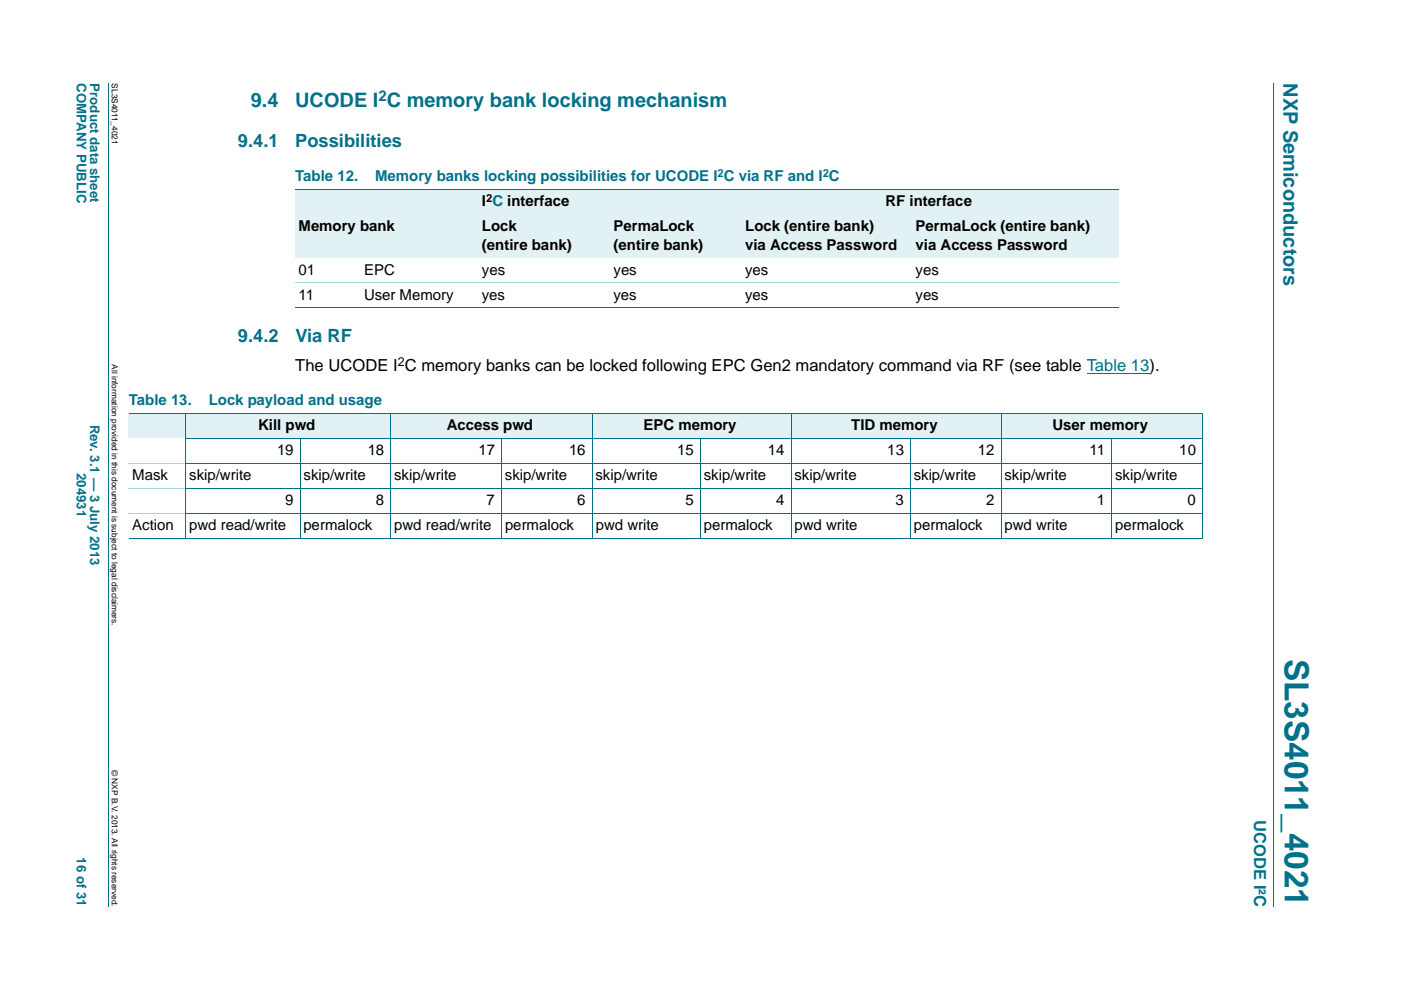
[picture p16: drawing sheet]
<svg xmlns="http://www.w3.org/2000/svg" width="297mm" height="210mm" viewBox="0 0 297 210" stroke-linecap="round" stroke-linejoin="round" font-family="sans-serif">
<defs><g id="words">
<text font-size="7" fill="#00718a" x="272.4" y="139.8" transform="rotate(90 272.4 139.8)">SL3S4011_4021</text>
<g font-size="4.2" fill="#00718a">
<text x="272.2" y="17.7" transform="rotate(90 272.2 17.7)">NXP Semiconductors</text>
<text x="53.2" y="22.6">9.4</text>
<text x="62.6" y="22.6">UCODE I C memory bank locking mechanism</text>
</g>
<g font-size="3.9" fill="#00718a">
<text x="50.5" y="31.2">9.4.1</text>
<text x="62.6" y="31.2">Possibilities</text>
<text x="50.5" y="72.5">9.4.2</text>
<text x="62.6" y="72.5">Via RF</text>
</g>
<text font-size="3.5" x="62.6" y="78.6">The UCODE I C memory banks can be locked following EPC Gen2 mandatory command via RF (see table Table 13).</text>
<text font-size="3.5" fill="#00718a" x="265.9" y="173.9" transform="rotate(90 265.9 173.9)">UCODE I²C</text>
<g font-size="3.2" fill="#00718a">
<text x="80.2" y="21.3">2</text>
<text x="62.6" y="38.5">Table 12.</text>
<text x="79.5" y="38.5">Memory banks locking possibilities for UCODE I C via RF and I C</text>
<text x="27.3" y="85.9">Table 13.</text>
<text x="44.3" y="85.9">Lock payload and usage</text>
</g>
<g font-size="3.2">
<text x="102.2" y="43.8">I C interface</text>
<text x="187.7" y="43.8">RF interface</text>
<text x="63.3" y="49.1">Memory bank</text>
<text x="102.2" y="49.1">Lock</text>
<text x="102.2" y="53">(entire bank)</text>
<text x="130.1" y="49.1">PermaLock</text>
<text x="130.1" y="53">(entire bank)</text>
<text x="158" y="49.1">Lock (entire bank)</text>
<text x="158" y="53">via Access Password</text>
<text x="194.1" y="49.1">PermaLock (entire bank)</text>
<text x="194.1" y="53">via Access Password</text>
<text x="63.3" y="58.3">01</text>
<text x="77.2" y="58.3">EPC</text>
<text x="102.2" y="58.3">yes</text>
<text x="130.1" y="58.3">yes</text>
<text x="158" y="58.3">yes</text>
<text x="194.1" y="58.3">yes</text>
<text x="63.3" y="63.5">11</text>
<text x="77.2" y="63.5">User Memory</text>
<text x="102.2" y="63.5">yes</text>
<text x="130" y="63.5">yes</text>
<text x="158" y="63.5">yes</text>
<text x="194.1" y="63.5">yes</text>
<text x="54.7" y="91.2">Kill pwd</text>
<text x="94.7" y="91.2">Access pwd</text>
<text x="136.4" y="91.2">EPC memory</text>
<text x="180.5" y="91.2">TID memory</text>
<text x="223.1" y="91.2">User memory</text>
<text x="28" y="101.8">Mask</text>
<text x="40.1" y="101.8">skip/write</text>
<text x="58.7" y="96.5">19</text>
<text x="64.4" y="101.8">skip/write</text>
<text x="78" y="96.5">18</text>
<text x="83.6" y="101.8">skip/write</text>
<text x="101.4" y="96.5">17</text>
<text x="107" y="101.8">skip/write</text>
<text x="120.6" y="96.5">16</text>
<text x="126.3" y="101.8">skip/write</text>
<text x="143.6" y="96.5">15</text>
<text x="149.2" y="101.8">skip/write</text>
<text x="162.8" y="96.5">14</text>
<text x="168.4" y="101.8">skip/write</text>
<text x="188.1" y="96.5">13</text>
<text x="193.7" y="101.8">skip/write</text>
<text x="207.3" y="96.5">12</text>
<text x="213" y="101.8">skip/write</text>
<text x="231" y="96.5">11</text>
<text x="236.4" y="101.8">skip/write</text>
<text x="250" y="96.5">10</text>
<text x="60.5" y="107.1">9</text>
<text x="79.7" y="107.1">8</text>
<text x="103.2" y="107.1">7</text>
<text x="122.4" y="107.1">6</text>
<text x="145.3" y="107.1">5</text>
<text x="164.6" y="107.1">4</text>
<text x="189.9" y="107.1">3</text>
<text x="209.1" y="107.1">2</text>
<text x="232.6" y="107.1">1</text>
<text x="251.8" y="107.1">0</text>
<text x="28" y="112.4">Action</text>
<text x="40.1" y="112.4">pwd read/write</text>
<text x="64.3" y="112.4">permalock</text>
<text x="83.6" y="112.4">pwd read/write</text>
<text x="107.1" y="112.4">permalock</text>
<text x="126.3" y="112.4">pwd write</text>
<text x="149.2" y="112.4">permalock</text>
<text x="168.4" y="112.4">pwd write</text>
<text x="193.8" y="112.4">permalock</text>
<text x="213" y="112.4">pwd write</text>
<text x="236.4" y="112.4">permalock</text>
</g>
<g font-size="2.8" fill="#00718a">
<text x="16.3" y="17.7" transform="rotate(90 16.3 17.7)">COMPANY PUBLIC</text>
<text x="19.1" y="17.7" transform="rotate(90 19.1 17.7)">Product data sheet</text>
<text x="19.1" y="90" transform="rotate(90 19.1 90)">Rev. 3.1 — 3 July 2013</text>
<text x="16.3" y="100.3" transform="rotate(90 16.3 100.3)">204931</text>
<text x="16.3" y="181.8" transform="rotate(90 16.3 181.8)">16 of 31</text>
</g>
<text font-size="2.6" x="84.3" y="77.5">2</text>
<g font-size="2.4" fill="#00718a">
<text x="152.1" y="37.5">2</text>
<text x="174.4" y="37.5">2</text>
</g>
<text font-size="2.4" x="103.1" y="42.8">2</text>
<g font-size="1.8">
<text x="23.7" y="17.7" transform="rotate(90 23.7 17.7)">SL3S4011_4021</text>
<text x="23.7" y="77.3" transform="rotate(90 23.7 77.3)">All information provided in this document is subject to legal disclaimers.</text>
<text x="23.7" y="163.3" transform="rotate(90 23.7 163.3)">© NXP B.V. 2013. All rights reserved.</text>
</g>
</g></defs>
<path d="M23.1 17.7v174.6M270 17.7v174.6" fill="none" stroke="#00718a" stroke-width=".21"/>
<path d="M230.4 79.3h13.3" fill="none" stroke="#00f" stroke-width=".21"/>
<g fill="#e2f1f4">
<path d="M62.6 40.3h13.9v5.3h-13.9z"/>
<path d="M76.5 40.3h25v5.3h-25z"/>
<path d="M101.5 40.3h55.8v5.3h-55.8z"/>
<path d="M157.3 40.3h79.9v5.3h-79.9z"/>
<path d="M62.6 45.6h38.9v9.1h-38.9z"/>
<path d="M101.5 45.6h27.9v9.1h-27.9z"/>
<path d="M129.4 45.6h27.9v9.1h-27.9z"/>
<path d="M157.3 45.6h36.1v9.1h-36.1z"/>
<path d="M193.4 45.6h43.8v9.1h-43.8z"/>
</g>
<path d="M62.6 40.3h174.6M62.6 65.3h174.6" fill="none" stroke="#00718a" stroke-width=".21"/>
<path d="M62.6 60h174.6" fill="none" stroke="#a5d5dc" stroke-width=".21"/>
<g fill="#e2f1f4">
<path d="M27.3 87.7h55.6v5.3h-55.6z"/>
<path d="M82.9 87.7h42.7v5.3h-42.7z"/>
<path d="M125.6 87.7h42.1v5.3h-42.1z"/>
<path d="M167.7 87.7h44.6v5.3h-44.6z"/>
<path d="M212.3 87.7h42.7v5.3h-42.7z"/>
</g>
<g fill="none" stroke="#00718a" stroke-width=".21">
<path d="M27.3 87.7h227.7M39.4 93h215.6M39.4 98.3h215.6M39.4 87.7v26.5M63.7 92.9v21.3M82.9 87.7v26.5M106.4 92.9v21.3M125.6 87.7v26.5M148.5 92.9v21.3M167.7 87.7v26.5M193.1 92.9v21.3M212.3 87.7v26.5"/>
<path d="M235.8 92.9v21.3M255 87.7v26.4M27.3 114.2h227.7M39.4 103.6h215.6M39.4 108.9h215.6"/>
</g>
<path d="M27.3 98.3h12.2M27.3 103.6h12.2M27.3 108.9h12.2" fill="none" stroke="#a5d5dc" stroke-width=".21"/>
<use href="#words"/>
</svg>
